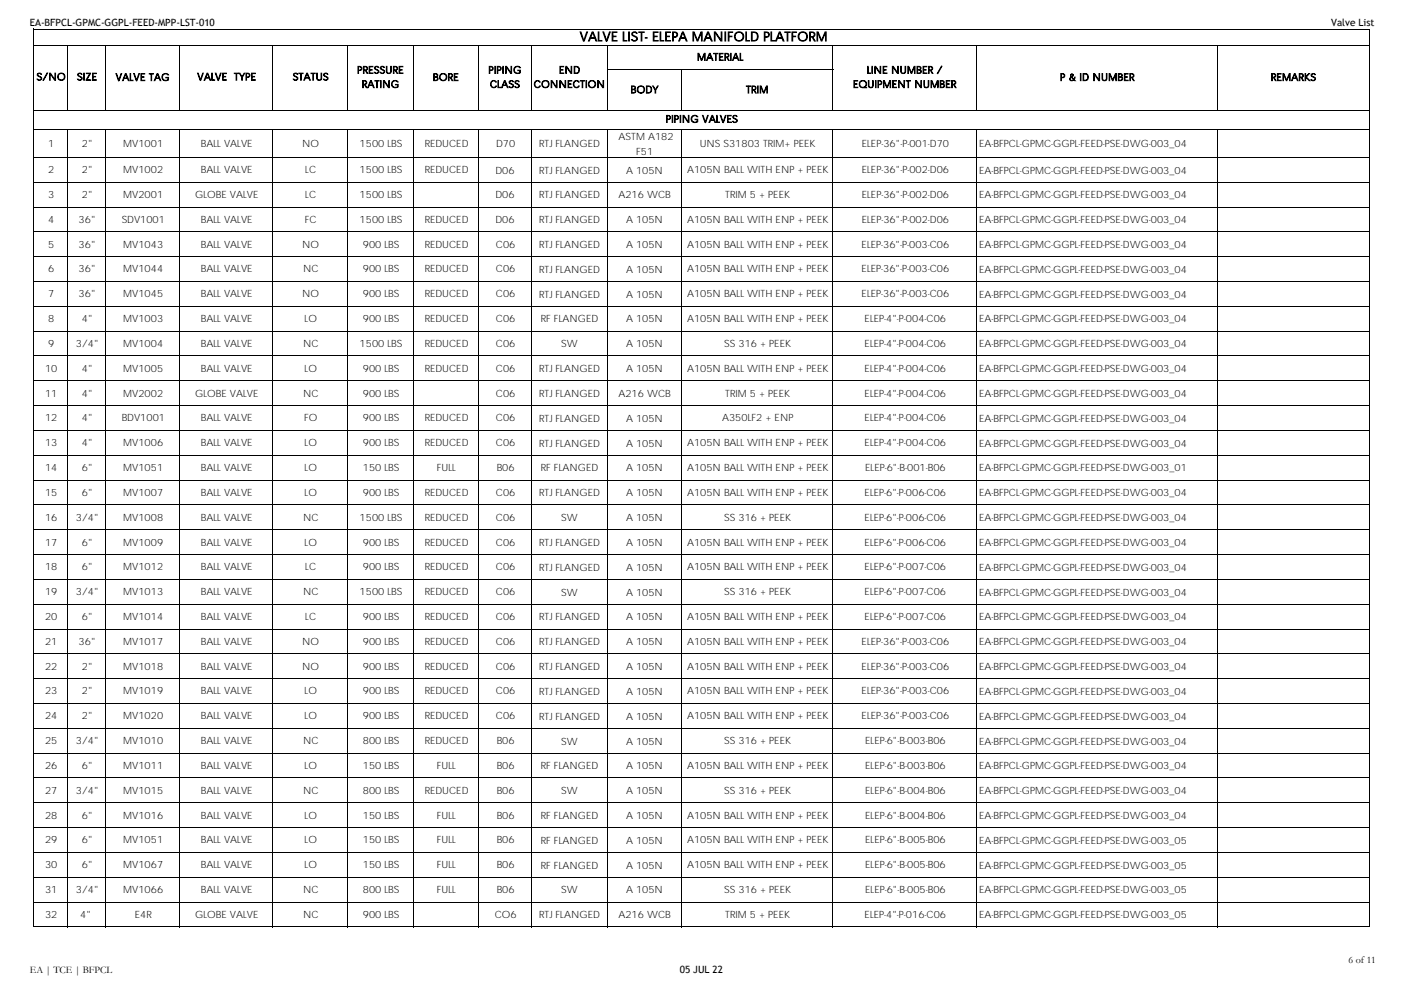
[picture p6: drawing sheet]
<svg xmlns="http://www.w3.org/2000/svg" width="297mm" height="210mm" viewBox="0 0 297 210" stroke-linecap="round" stroke-linejoin="round" font-family="sans-serif">
<defs><g id="words">
<text font-size="2.7" x="122.7" y="8.7">VALVE LIST- ELEPA MANIFOLD PLATFORM</text>
<g font-size="2.1">
<text x="6.3" y="5.4">EA-BFPCL-GPMC-GGPL-FEED-MPP-LST-010</text>
<text x="281.6" y="5.4">Valve List</text>
<text x="7.7" y="17">S/NO</text>
<text x="16.3" y="17">SIZE</text>
<text x="24.5" y="17.1">VALVE TAG</text>
<text x="41.7" y="17">VALVE</text>
<text x="49.5" y="17">TYPE</text>
<text x="61.9" y="17">STATUS</text>
<text x="75.6" y="15.5">PRESSURE</text>
<text x="91.6" y="17.1">BORE</text>
<text x="103.3" y="15.5">PIPING</text>
<text x="118.3" y="15.5">END</text>
<text x="147.5" y="12.8">MATERIAL</text>
<text x="183.4" y="15.5">LINE NUMBER /</text>
<text x="224.3" y="17.1">P &amp; ID NUMBER</text>
<text x="268.9" y="17.1">REMARKS</text>
<text x="76.5" y="18.5">RATING</text>
<text x="103.6" y="18.5">CLASS</text>
<text x="112.9" y="18.5">CONNECTION</text>
<text x="133.4" y="19.7">BODY</text>
<text x="157.8" y="19.7">TRIM</text>
<text x="180.4" y="18.5">EQUIPMENT NUMBER</text>
<text x="130.9" y="29.7">ASTM A182</text>
<text x="140.9" y="25.9">PIPING VALVES</text>
<text x="10.2" y="31.1">1</text>
<text x="17.3" y="31.1">2&quot;</text>
<text x="26.1" y="31.1">MV1001</text>
<text x="42.5" y="31.1">BALL VALVE</text>
<text x="63.9" y="31.1">NO</text>
<text x="76.1" y="31.1">1500 LBS</text>
<text x="89.8" y="31.1">REDUCED</text>
<text x="105" y="31.1">D70</text>
<text x="114.1" y="31.2">RTJ FLANGED</text>
<text x="134.6" y="32.7">F51</text>
<text x="148" y="31.1">UNS S31803 TRIM+ PEEK</text>
<text x="182.3" y="31.1">ELEP-36&quot;-P-001-D70</text>
<text x="207.1" y="31.2">EA-BFPCL-GPMC-GGPL-FEED-PSE-DWG-003_04</text>
<text x="10.2" y="36.6">2</text>
<text x="10.2" y="41.9">3</text>
<text x="17.3" y="36.6">2&quot;</text>
<text x="17.3" y="41.9">2&quot;</text>
<text x="26.1" y="36.6">MV1002</text>
<text x="26.1" y="41.9">MV2001</text>
<text x="41.3" y="41.9">GLOBE VALVE</text>
<text x="42.5" y="36.6">BALL VALVE</text>
<text x="64.6" y="36.6">LC</text>
<text x="64.6" y="41.9">LC</text>
<text x="76.1" y="36.6">1500 LBS</text>
<text x="76.1" y="41.9">1500 LBS</text>
<text x="89.8" y="36.6">REDUCED</text>
<text x="104.8" y="36.7">D06</text>
<text x="104.8" y="42">D06</text>
<text x="114.1" y="36.7">RTJ FLANGED</text>
<text x="114.1" y="42">RTJ FLANGED</text>
<text x="130.8" y="42">A216 WCB</text>
<text x="132.4" y="36.7">A 105N</text>
<text x="145.3" y="36.6">A105N BALL WITH ENP + PEEK</text>
<text x="153.4" y="41.9">TRIM 5 + PEEK</text>
<text x="182.3" y="36.6">ELEP-36&quot;-P-002-D06</text>
<text x="182.3" y="41.9">ELEP-36&quot;-P-002-D06</text>
<text x="207.1" y="36.7">EA-BFPCL-GPMC-GGPL-FEED-PSE-DWG-003_04</text>
<text x="207.1" y="42">EA-BFPCL-GPMC-GGPL-FEED-PSE-DWG-003_04</text>
<text x="10.2" y="47.1">4</text>
<text x="16.6" y="47.1">36&quot;</text>
<text x="25.7" y="47.1">SDV1001</text>
<text x="42.5" y="47.1">BALL VALVE</text>
<text x="64.5" y="47.1">FC</text>
<text x="76.1" y="47.1">1500 LBS</text>
<text x="89.8" y="47.1">REDUCED</text>
<text x="104.8" y="47.2">D06</text>
<text x="114.1" y="47.2">RTJ FLANGED</text>
<text x="132.4" y="47.2">A 105N</text>
<text x="145.3" y="47.1">A105N BALL WITH ENP + PEEK</text>
<text x="182.3" y="47.1">ELEP-36&quot;-P-002-D06</text>
<text x="207.1" y="47.2">EA-BFPCL-GPMC-GGPL-FEED-PSE-DWG-003_04</text>
<text x="10.2" y="52.4">5</text>
<text x="16.6" y="52.4">36&quot;</text>
<text x="26.1" y="52.4">MV1043</text>
<text x="42.5" y="52.4">BALL VALVE</text>
<text x="63.9" y="52.4">NO</text>
<text x="76.8" y="52.4">900 LBS</text>
<text x="89.8" y="52.4">REDUCED</text>
<text x="104.9" y="52.4">C06</text>
<text x="114.1" y="52.5">RTJ FLANGED</text>
<text x="132.4" y="52.5">A 105N</text>
<text x="145.3" y="52.4">A105N BALL WITH ENP + PEEK</text>
<text x="182.3" y="52.4">ELEP-36&quot;-P-003-C06</text>
<text x="207.1" y="52.5">EA-BFPCL-GPMC-GGPL-FEED-PSE-DWG-003_04</text>
<text x="10.2" y="57.6">6</text>
<text x="16.6" y="57.6">36&quot;</text>
<text x="26.1" y="57.6">MV1044</text>
<text x="42.5" y="57.6">BALL VALVE</text>
<text x="64.1" y="57.6">NC</text>
<text x="76.8" y="57.6">900 LBS</text>
<text x="89.8" y="57.6">REDUCED</text>
<text x="104.9" y="57.6">C06</text>
<text x="114.1" y="57.7">RTJ FLANGED</text>
<text x="132.4" y="57.7">A 105N</text>
<text x="145.3" y="57.6">A105N BALL WITH ENP + PEEK</text>
<text x="182.3" y="57.6">ELEP-36&quot;-P-003-C06</text>
<text x="207.1" y="57.7">EA-BFPCL-GPMC-GGPL-FEED-PSE-DWG-003_04</text>
<text x="10.2" y="62.9">7</text>
<text x="16.6" y="62.9">36&quot;</text>
<text x="26.1" y="62.9">MV1045</text>
<text x="42.5" y="62.9">BALL VALVE</text>
<text x="63.9" y="62.9">NO</text>
<text x="76.8" y="62.9">900 LBS</text>
<text x="89.8" y="62.9">REDUCED</text>
<text x="104.9" y="62.9">C06</text>
<text x="114.1" y="63">RTJ FLANGED</text>
<text x="132.4" y="63">A 105N</text>
<text x="145.3" y="62.9">A105N BALL WITH ENP + PEEK</text>
<text x="182.3" y="62.9">ELEP-36&quot;-P-003-C06</text>
<text x="207.1" y="63">EA-BFPCL-GPMC-GGPL-FEED-PSE-DWG-003_04</text>
<text x="10.2" y="68.1">8</text>
<text x="17.3" y="68.1">4&quot;</text>
<text x="26.1" y="68.1">MV1003</text>
<text x="42.5" y="68.1">BALL VALVE</text>
<text x="64.4" y="68.1">LO</text>
<text x="76.8" y="68.1">900 LBS</text>
<text x="89.8" y="68.1">REDUCED</text>
<text x="104.9" y="68.1">C06</text>
<text x="114.4" y="68.2">RF FLANGED</text>
<text x="132.4" y="68.2">A 105N</text>
<text x="145.3" y="68.1">A105N BALL WITH ENP + PEEK</text>
<text x="182.9" y="68.1">ELEP-4&quot;-P-004-C06</text>
<text x="207.1" y="68.2">EA-BFPCL-GPMC-GGPL-FEED-PSE-DWG-003_04</text>
<text x="10.2" y="73.4">9</text>
<text x="16" y="73.4">3/4&quot;</text>
<text x="26.1" y="73.4">MV1004</text>
<text x="42.5" y="73.4">BALL VALVE</text>
<text x="64.1" y="73.4">NC</text>
<text x="76.1" y="73.4">1500 LBS</text>
<text x="89.8" y="73.4">REDUCED</text>
<text x="104.9" y="73.4">C06</text>
<text x="118.7" y="73.5">SW</text>
<text x="132.4" y="73.5">A 105N</text>
<text x="153.2" y="73.4">SS 316 + PEEK</text>
<text x="182.9" y="73.4">ELEP-4&quot;-P-004-C06</text>
<text x="207.1" y="73.5">EA-BFPCL-GPMC-GGPL-FEED-PSE-DWG-003_04</text>
<text x="9.5" y="78.6">10</text>
<text x="9.5" y="83.9">11</text>
<text x="17.3" y="78.6">4&quot;</text>
<text x="17.3" y="83.9">4&quot;</text>
<text x="26.1" y="78.6">MV1005</text>
<text x="26.1" y="83.9">MV2002</text>
<text x="41.3" y="83.9">GLOBE VALVE</text>
<text x="42.5" y="78.6">BALL VALVE</text>
<text x="64.1" y="83.9">NC</text>
<text x="64.4" y="78.6">LO</text>
<text x="76.8" y="78.6">900 LBS</text>
<text x="76.8" y="83.9">900 LBS</text>
<text x="89.8" y="78.6">REDUCED</text>
<text x="104.9" y="78.6">C06</text>
<text x="104.9" y="83.9">C06</text>
<text x="114.1" y="78.7">RTJ FLANGED</text>
<text x="114.1" y="84">RTJ FLANGED</text>
<text x="130.8" y="84">A216 WCB</text>
<text x="132.4" y="78.7">A 105N</text>
<text x="145.3" y="78.6">A105N BALL WITH ENP + PEEK</text>
<text x="153.4" y="83.9">TRIM 5 + PEEK</text>
<text x="182.9" y="78.6">ELEP-4&quot;-P-004-C06</text>
<text x="182.9" y="83.9">ELEP-4&quot;-P-004-C06</text>
<text x="207.1" y="78.7">EA-BFPCL-GPMC-GGPL-FEED-PSE-DWG-003_04</text>
<text x="207.1" y="84">EA-BFPCL-GPMC-GGPL-FEED-PSE-DWG-003_04</text>
<text x="9.5" y="89.1">12</text>
<text x="17.3" y="89.1">4&quot;</text>
<text x="25.7" y="89.1">BDV1001</text>
<text x="42.5" y="89.1">BALL VALVE</text>
<text x="64.3" y="89.1">FO</text>
<text x="76.8" y="89.1">900 LBS</text>
<text x="89.8" y="89.1">REDUCED</text>
<text x="104.9" y="89.1">C06</text>
<text x="114.1" y="89.2">RTJ FLANGED</text>
<text x="132.4" y="89.2">A 105N</text>
<text x="152.8" y="89.1">A350LF2 + ENP</text>
<text x="182.9" y="89.1">ELEP-4&quot;-P-004-C06</text>
<text x="207.1" y="89.2">EA-BFPCL-GPMC-GGPL-FEED-PSE-DWG-003_04</text>
<text x="9.5" y="94.4">13</text>
<text x="17.3" y="94.4">4&quot;</text>
<text x="26.1" y="94.4">MV1006</text>
<text x="42.5" y="94.4">BALL VALVE</text>
<text x="64.4" y="94.4">LO</text>
<text x="76.8" y="94.4">900 LBS</text>
<text x="89.8" y="94.4">REDUCED</text>
<text x="104.9" y="94.4">C06</text>
<text x="114.1" y="94.5">RTJ FLANGED</text>
<text x="132.4" y="94.5">A 105N</text>
<text x="145.3" y="94.4">A105N BALL WITH ENP + PEEK</text>
<text x="182.9" y="94.4">ELEP-4&quot;-P-004-C06</text>
<text x="207.1" y="94.5">EA-BFPCL-GPMC-GGPL-FEED-PSE-DWG-003_04</text>
<text x="9.5" y="99.6">14</text>
<text x="17.3" y="99.6">6&quot;</text>
<text x="26.1" y="99.6">MV1051</text>
<text x="42.5" y="99.6">BALL VALVE</text>
<text x="64.4" y="99.6">LO</text>
<text x="76.8" y="99.6">150 LBS</text>
<text x="92.4" y="99.6">FULL</text>
<text x="105.1" y="99.6">B06</text>
<text x="114.4" y="99.7">RF FLANGED</text>
<text x="132.4" y="99.7">A 105N</text>
<text x="145.3" y="99.6">A105N BALL WITH ENP + PEEK</text>
<text x="183" y="99.6">ELEP-6&quot;-B-001-B06</text>
<text x="207.1" y="99.7">EA-BFPCL-GPMC-GGPL-FEED-PSE-DWG-003_01</text>
<text x="9.5" y="104.9">15</text>
<text x="17.3" y="104.9">6&quot;</text>
<text x="26.1" y="104.9">MV1007</text>
<text x="42.5" y="104.9">BALL VALVE</text>
<text x="64.4" y="104.9">LO</text>
<text x="76.8" y="104.9">900 LBS</text>
<text x="89.8" y="104.9">REDUCED</text>
<text x="104.9" y="104.9">C06</text>
<text x="114.1" y="105">RTJ FLANGED</text>
<text x="132.4" y="105">A 105N</text>
<text x="145.3" y="104.9">A105N BALL WITH ENP + PEEK</text>
<text x="182.9" y="104.9">ELEP-6&quot;-P-006-C06</text>
<text x="207.1" y="105">EA-BFPCL-GPMC-GGPL-FEED-PSE-DWG-003_04</text>
<text x="9.5" y="110.1">16</text>
<text x="16" y="110.1">3/4&quot;</text>
<text x="26.1" y="110.1">MV1008</text>
<text x="42.5" y="110.1">BALL VALVE</text>
<text x="64.1" y="110.1">NC</text>
<text x="76.1" y="110.1">1500 LBS</text>
<text x="89.8" y="110.1">REDUCED</text>
<text x="104.9" y="110.1">C06</text>
<text x="118.7" y="110.2">SW</text>
<text x="132.4" y="110.2">A 105N</text>
<text x="153.2" y="110.1">SS 316 + PEEK</text>
<text x="182.9" y="110.1">ELEP-6&quot;-P-006-C06</text>
<text x="207.1" y="110.2">EA-BFPCL-GPMC-GGPL-FEED-PSE-DWG-003_04</text>
<text x="9.5" y="115.4">17</text>
<text x="17.3" y="115.4">6&quot;</text>
<text x="26.1" y="115.4">MV1009</text>
<text x="42.5" y="115.4">BALL VALVE</text>
<text x="64.4" y="115.4">LO</text>
<text x="76.8" y="115.4">900 LBS</text>
<text x="89.8" y="115.4">REDUCED</text>
<text x="104.9" y="115.4">C06</text>
<text x="114.1" y="115.5">RTJ FLANGED</text>
<text x="132.4" y="115.5">A 105N</text>
<text x="145.3" y="115.4">A105N BALL WITH ENP + PEEK</text>
<text x="182.9" y="115.4">ELEP-6&quot;-P-006-C06</text>
<text x="207.1" y="115.5">EA-BFPCL-GPMC-GGPL-FEED-PSE-DWG-003_04</text>
<text x="9.5" y="120.6">18</text>
<text x="9.5" y="125.9">19</text>
<text x="16" y="125.9">3/4&quot;</text>
<text x="17.3" y="120.6">6&quot;</text>
<text x="26.1" y="120.6">MV1012</text>
<text x="26.1" y="125.9">MV1013</text>
<text x="42.5" y="120.6">BALL VALVE</text>
<text x="42.5" y="125.9">BALL VALVE</text>
<text x="64.1" y="125.9">NC</text>
<text x="64.6" y="120.6">LC</text>
<text x="76.1" y="125.9">1500 LBS</text>
<text x="76.8" y="120.6">900 LBS</text>
<text x="89.8" y="120.6">REDUCED</text>
<text x="89.8" y="125.9">REDUCED</text>
<text x="104.9" y="120.6">C06</text>
<text x="104.9" y="125.9">C06</text>
<text x="114.1" y="120.7">RTJ FLANGED</text>
<text x="118.7" y="126">SW</text>
<text x="132.4" y="120.7">A 105N</text>
<text x="132.4" y="126">A 105N</text>
<text x="145.3" y="120.6">A105N BALL WITH ENP + PEEK</text>
<text x="153.2" y="125.9">SS 316 + PEEK</text>
<text x="182.9" y="120.6">ELEP-6&quot;-P-007-C06</text>
<text x="182.9" y="125.9">ELEP-6&quot;-P-007-C06</text>
<text x="207.1" y="120.7">EA-BFPCL-GPMC-GGPL-FEED-PSE-DWG-003_04</text>
<text x="207.1" y="126">EA-BFPCL-GPMC-GGPL-FEED-PSE-DWG-003_04</text>
<text x="9.5" y="131.1">20</text>
<text x="17.3" y="131.1">6&quot;</text>
<text x="26.1" y="131.1">MV1014</text>
<text x="42.5" y="131.1">BALL VALVE</text>
<text x="64.6" y="131.1">LC</text>
<text x="76.8" y="131.1">900 LBS</text>
<text x="89.8" y="131.1">REDUCED</text>
<text x="104.9" y="131.1">C06</text>
<text x="114.1" y="131.2">RTJ FLANGED</text>
<text x="132.4" y="131.2">A 105N</text>
<text x="145.3" y="131.1">A105N BALL WITH ENP + PEEK</text>
<text x="182.9" y="131.1">ELEP-6&quot;-P-007-C06</text>
<text x="207.1" y="131.2">EA-BFPCL-GPMC-GGPL-FEED-PSE-DWG-003_04</text>
<text x="9.5" y="136.4">21</text>
<text x="16.6" y="136.4">36&quot;</text>
<text x="26.1" y="136.4">MV1017</text>
<text x="42.5" y="136.4">BALL VALVE</text>
<text x="63.9" y="136.4">NO</text>
<text x="76.8" y="136.4">900 LBS</text>
<text x="89.8" y="136.4">REDUCED</text>
<text x="104.9" y="136.4">C06</text>
<text x="114.1" y="136.5">RTJ FLANGED</text>
<text x="132.4" y="136.5">A 105N</text>
<text x="145.3" y="136.4">A105N BALL WITH ENP + PEEK</text>
<text x="182.3" y="136.4">ELEP-36&quot;-P-003-C06</text>
<text x="207.1" y="136.5">EA-BFPCL-GPMC-GGPL-FEED-PSE-DWG-003_04</text>
<text x="9.5" y="141.6">22</text>
<text x="17.3" y="141.6">2&quot;</text>
<text x="26.1" y="141.6">MV1018</text>
<text x="42.5" y="141.6">BALL VALVE</text>
<text x="63.9" y="141.6">NO</text>
<text x="76.8" y="141.6">900 LBS</text>
<text x="89.8" y="141.6">REDUCED</text>
<text x="104.9" y="141.6">C06</text>
<text x="114.1" y="141.7">RTJ FLANGED</text>
<text x="132.4" y="141.7">A 105N</text>
<text x="145.3" y="141.6">A105N BALL WITH ENP + PEEK</text>
<text x="182.3" y="141.6">ELEP-36&quot;-P-003-C06</text>
<text x="207.1" y="141.7">EA-BFPCL-GPMC-GGPL-FEED-PSE-DWG-003_04</text>
<text x="9.5" y="146.9">23</text>
<text x="17.3" y="146.9">2&quot;</text>
<text x="26.1" y="146.9">MV1019</text>
<text x="42.5" y="146.9">BALL VALVE</text>
<text x="64.4" y="146.9">LO</text>
<text x="76.8" y="146.9">900 LBS</text>
<text x="89.8" y="146.9">REDUCED</text>
<text x="104.9" y="146.9">C06</text>
<text x="114.1" y="147">RTJ FLANGED</text>
<text x="132.4" y="147">A 105N</text>
<text x="145.3" y="146.9">A105N BALL WITH ENP + PEEK</text>
<text x="182.3" y="146.9">ELEP-36&quot;-P-003-C06</text>
<text x="207.1" y="147">EA-BFPCL-GPMC-GGPL-FEED-PSE-DWG-003_04</text>
<text x="9.5" y="152.1">24</text>
<text x="17.3" y="152.1">2&quot;</text>
<text x="26.1" y="152.1">MV1020</text>
<text x="42.5" y="152.1">BALL VALVE</text>
<text x="64.4" y="152.1">LO</text>
<text x="76.8" y="152.1">900 LBS</text>
<text x="89.8" y="152.1">REDUCED</text>
<text x="104.9" y="152.1">C06</text>
<text x="114.1" y="152.2">RTJ FLANGED</text>
<text x="132.4" y="152.2">A 105N</text>
<text x="145.3" y="152.1">A105N BALL WITH ENP + PEEK</text>
<text x="182.3" y="152.1">ELEP-36&quot;-P-003-C06</text>
<text x="207.1" y="152.2">EA-BFPCL-GPMC-GGPL-FEED-PSE-DWG-003_04</text>
<text x="9.5" y="157.4">25</text>
<text x="16" y="157.4">3/4&quot;</text>
<text x="26.1" y="157.4">MV1010</text>
<text x="42.5" y="157.4">BALL VALVE</text>
<text x="64.1" y="157.4">NC</text>
<text x="76.8" y="157.4">800 LBS</text>
<text x="89.8" y="157.4">REDUCED</text>
<text x="105.1" y="157.4">B06</text>
<text x="118.7" y="157.5">SW</text>
<text x="132.4" y="157.5">A 105N</text>
<text x="153.2" y="157.4">SS 316 + PEEK</text>
<text x="183" y="157.4">ELEP-6&quot;-B-003-B06</text>
<text x="207.1" y="157.5">EA-BFPCL-GPMC-GGPL-FEED-PSE-DWG-003_04</text>
<text x="9.5" y="162.6">26</text>
<text x="9.5" y="167.9">27</text>
<text x="16" y="167.9">3/4&quot;</text>
<text x="17.3" y="162.6">6&quot;</text>
<text x="26.1" y="162.6">MV1011</text>
<text x="26.1" y="167.9">MV1015</text>
<text x="42.5" y="162.6">BALL VALVE</text>
<text x="42.5" y="167.9">BALL VALVE</text>
<text x="64.1" y="167.9">NC</text>
<text x="64.4" y="162.6">LO</text>
<text x="76.8" y="162.6">150 LBS</text>
<text x="76.8" y="167.9">800 LBS</text>
<text x="89.8" y="167.9">REDUCED</text>
<text x="92.4" y="162.6">FULL</text>
<text x="105.1" y="162.6">B06</text>
<text x="105.1" y="167.9">B06</text>
<text x="114.4" y="162.7">RF FLANGED</text>
<text x="118.7" y="168">SW</text>
<text x="132.4" y="162.7">A 105N</text>
<text x="132.4" y="168">A 105N</text>
<text x="145.3" y="162.6">A105N BALL WITH ENP + PEEK</text>
<text x="153.2" y="167.9">SS 316 + PEEK</text>
<text x="183" y="162.6">ELEP-6&quot;-B-003-B06</text>
<text x="183" y="167.9">ELEP-6&quot;-B-004-B06</text>
<text x="207.1" y="162.7">EA-BFPCL-GPMC-GGPL-FEED-PSE-DWG-003_04</text>
<text x="207.1" y="168">EA-BFPCL-GPMC-GGPL-FEED-PSE-DWG-003_04</text>
<text x="9.5" y="173.1">28</text>
<text x="17.3" y="173.1">6&quot;</text>
<text x="26.1" y="173.1">MV1016</text>
<text x="42.5" y="173.1">BALL VALVE</text>
<text x="64.4" y="173.1">LO</text>
<text x="76.8" y="173.1">150 LBS</text>
<text x="92.4" y="173.1">FULL</text>
<text x="105.1" y="173.1">B06</text>
<text x="114.4" y="173.2">RF FLANGED</text>
<text x="132.4" y="173.2">A 105N</text>
<text x="145.3" y="173.1">A105N BALL WITH ENP + PEEK</text>
<text x="183" y="173.1">ELEP-6&quot;-B-004-B06</text>
<text x="207.1" y="173.2">EA-BFPCL-GPMC-GGPL-FEED-PSE-DWG-003_04</text>
<text x="9.5" y="178.4">29</text>
<text x="17.3" y="178.4">6&quot;</text>
<text x="26.1" y="178.4">MV1051</text>
<text x="42.5" y="178.4">BALL VALVE</text>
<text x="64.4" y="178.4">LO</text>
<text x="76.8" y="178.4">150 LBS</text>
<text x="92.4" y="178.4">FULL</text>
<text x="105.1" y="178.4">B06</text>
<text x="114.4" y="178.5">RF FLANGED</text>
<text x="132.4" y="178.5">A 105N</text>
<text x="145.3" y="178.4">A105N BALL WITH ENP + PEEK</text>
<text x="183" y="178.4">ELEP-6&quot;-B-005-B06</text>
<text x="207.1" y="178.5">EA-BFPCL-GPMC-GGPL-FEED-PSE-DWG-003_05</text>
<text x="9.5" y="183.6">30</text>
<text x="17.3" y="183.6">6&quot;</text>
<text x="26.1" y="183.6">MV1067</text>
<text x="42.5" y="183.6">BALL VALVE</text>
<text x="64.4" y="183.6">LO</text>
<text x="76.8" y="183.6">150 LBS</text>
<text x="92.4" y="183.6">FULL</text>
<text x="105.1" y="183.6">B06</text>
<text x="114.4" y="183.7">RF FLANGED</text>
<text x="132.4" y="183.7">A 105N</text>
<text x="145.3" y="183.6">A105N BALL WITH ENP + PEEK</text>
<text x="183" y="183.6">ELEP-6&quot;-B-005-B06</text>
<text x="207.1" y="183.7">EA-BFPCL-GPMC-GGPL-FEED-PSE-DWG-003_05</text>
<text x="9.5" y="188.9">31</text>
<text x="16" y="188.9">3/4&quot;</text>
<text x="26.1" y="188.9">MV1066</text>
<text x="42.5" y="188.9">BALL VALVE</text>
<text x="64.1" y="188.9">NC</text>
<text x="76.8" y="188.9">800 LBS</text>
<text x="92.4" y="188.9">FULL</text>
<text x="105.1" y="188.9">B06</text>
<text x="118.7" y="189">SW</text>
<text x="132.4" y="189">A 105N</text>
<text x="153.2" y="188.9">SS 316 + PEEK</text>
<text x="183" y="188.9">ELEP-6&quot;-B-005-B06</text>
<text x="207.1" y="189">EA-BFPCL-GPMC-GGPL-FEED-PSE-DWG-003_05</text>
<text x="9.5" y="194.1">32</text>
<text x="17" y="194.1">4&quot;</text>
<text x="28.5" y="194.1">E4R</text>
<text x="41.3" y="194.1">GLOBE VALVE</text>
<text x="64.1" y="194.1">NC</text>
<text x="76.8" y="194.1">900 LBS</text>
<text x="104.7" y="194.1">CO6</text>
<text x="114.1" y="194.2">RTJ FLANGED</text>
<text x="130.8" y="194.2">A216 WCB</text>
<text x="153.4" y="194.1">TRIM 5 + PEEK</text>
<text x="182.9" y="194.1">ELEP-4&quot;-P-016-C06</text>
<text x="207.1" y="194.2">EA-BFPCL-GPMC-GGPL-FEED-PSE-DWG-003_05</text>
<text x="285.3" y="203.8">6 of 11</text>
<text x="6.3" y="205.9">EA | TCE | BFPCL</text>
<text x="143.8" y="205.9">05 JUL 22</text>
</g>
</g></defs>
<g fill="none" stroke="#000" stroke-width=".21">
<path d="M7 6.1v190M7.1 6.1h282.6M7.1 9.5h282.6M14.3 9.6v13.8M22.3 9.6v13.8M38.1 9.6v13.8M57.6 9.6v13.8M73.5 9.6v13.8M87.4 9.6v13.8M101.2 9.6v13.8M112.4 9.6v13.8M128.5 9.6v13.8"/>
<path d="M128.6 14.8h47.7M144.2 14.9v8.5M176.2 9.6v13.8M206.6 9.6v13.8M257.6 9.6v13.8M289.6 6.2v189.9M7.1 23.3h282.6M7.1 27.4h282.6M7.1 33.3h282.6M7.1 38.5h282.6M14.3 27.5v168.6M22.3 27.5v168.6"/>
<path d="M38.1 27.5v168.6M57.6 27.5v168.6M73.5 27.5v168.6M87.4 27.5v168.6M101.2 27.5v168.6M112.4 27.5v168.6M128.5 27.5v168.6M144.2 27.5v168.6M176.2 27.5v168.6M206.6 27.5v168.6M257.6 27.5v168.6M7.1 43.8h282.6"/>
<path d="M7.1 49h282.6M7.1 54.3h282.6M7.1 59.5h282.6M7.1 64.8h282.6M7.1 70h282.6M7.1 75.3h282.6M7.1 80.5h282.6M7.1 85.8h282.6M7.1 91h282.6M7.1 96.3h282.6M7.1 101.5h282.6M7.1 106.8h282.6"/>
<path d="M7.1 112h282.6M7.1 117.3h282.6M7.1 122.5h282.6M7.1 127.8h282.6M7.1 133h282.6M7.1 138.3h282.6M7.1 143.5h282.6M7.1 148.8h282.6M7.1 154h282.6M7.1 159.3h282.6M7.1 164.5h282.6M7.1 169.8h282.6"/>
<path d="M7.1 175h282.6M7.1 180.3h282.6M7.1 185.5h282.6M7.1 190.8h282.6M7.1 196h282.6"/>
</g>
<use href="#words"/>
</svg>
